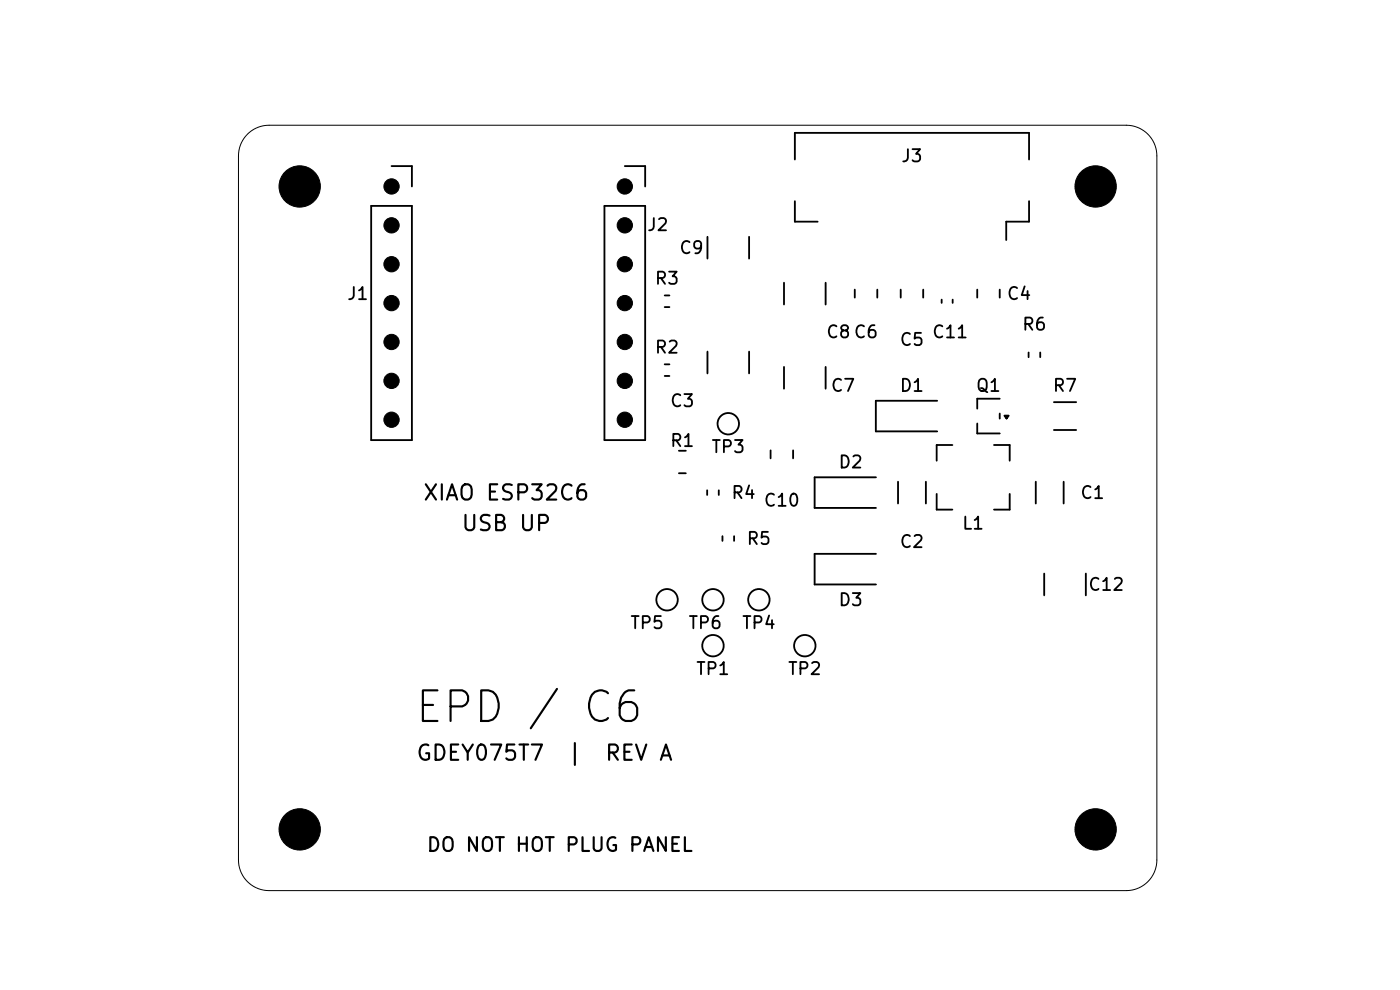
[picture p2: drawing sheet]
<svg xmlns="http://www.w3.org/2000/svg" width="297mm" height="210mm" viewBox="0 0 297 210" stroke-linecap="round" stroke-linejoin="round" font-family="sans-serif">
<defs><g id="words">
<text font-size="6.5" x="87.5" y="154.9">EPD / C6</text>
<g font-size="3.2">
<text x="89.5" y="107">XIAO ESP32C6</text>
<text x="97.7" y="113.5">USB UP</text>
<text x="88.1" y="162.2">GDEY075T7</text>
<text x="120.1" y="162.2">|</text>
<text x="128.1" y="162.2">REV A</text>
</g>
<text font-size="2.9" x="90.3" y="181.4">DO NOT HOT PLUG PANEL</text>
<g font-size="2.6">
<text x="191" y="35">J3</text>
<text x="137.1" y="49.6">J2</text>
<text x="143.9" y="54.5">C9</text>
<text x="73.4" y="64.3">J1</text>
<text x="138.7" y="61">R3</text>
<text x="213.4" y="64.3">C4</text>
<text x="216.6" y="70.7">R6</text>
<text x="138.7" y="75.6">R2</text>
<text x="175.1" y="72.4">C8C6</text>
<text x="190.7" y="74">C5</text>
<text x="197.6" y="72.4">C11</text>
<text x="176.1" y="83.7">C7</text>
<text x="190.7" y="83.7">D1</text>
<text x="206.8" y="83.7">Q1</text>
<text x="223.1" y="83.7">R7</text>
<text x="142" y="87">C3</text>
<text x="142" y="95.4">R1</text>
<text x="150.7" y="96.7">TP3</text>
<text x="177.7" y="100">D2</text>
<text x="155" y="106.5">R4</text>
<text x="229" y="106.5">C1</text>
<text x="161.8" y="108.1">C10</text>
<text x="203.9" y="113">L1</text>
<text x="158.2" y="116.2">R5</text>
<text x="190.7" y="116.9">C2</text>
<text x="230.7" y="125.9">C12</text>
<text x="177.7" y="129.2">D3</text>
<text x="133.5" y="134.1">TP5</text>
<text x="145.8" y="134.1">TP6</text>
<text x="157.2" y="134.1">TP4</text>
<text x="147.5" y="143.8">TP1</text>
<text x="167" y="143.8">TP2</text>
</g>
</g></defs>
<g fill="none" stroke="#000" stroke-width=".39">
<path d="M83.1 35.2h4.3v4.4M132.5 35.2h4.4v4.4M168.6 33.8v-5.6h49.7v5.6M78.7 43.7h8.7v49.7h-8.7zM128.2 43.7h8.7v49.7h-8.7zM150.1 50.2v4.7M158.9 50.2v4.7M166.3 60v4.6M168.6 42.7v4.3h4.9M175.2 60v4.6M218.3 42.7v4.3h-4.8v3.9M141 62.7h1"/>
<path d="M141 65.1h1M141 77.3h1M141 79.8h1M150.1 74.6v4.6M158.9 74.6v4.6M166.3 77.8v4.7M175.2 77.8v4.7M181.3 61.4v1.7M186.1 61.4v1.7M191.1 61.4v1.7M195.9 61.4v1.7M199.8 63.6v.7"/>
<path d="M202.1 63.6v.7M207.3 61.4v1.7M212.1 61.4v1.7M218.2 74.8v1M220.7 74.8v1M144 95.6h1.5M163.5 95.5v1.7M168.3 95.5v1.7M198.8 85h-13v6.5h13M202 94.4h-3.3v3.3M207.3 89.8v2.1h4.8M210.9 94.4h3.3v3.3"/>
<path d="M212.1 84.6h-4.8v2.1M212.1 87.7v1.1M213.1 88.2h.9l-.5 .6zM223.6 85.3h4.7M223.6 91.2h4.7M144 100.4h1.5M150 104v1M152.5 104v1M153.3 113.7v1M155.7 113.7v1M185.8 101.3h-13v6.4h13M185.8 117.5h-13v6.5h13"/>
<path d="M190.5 102.2v4.6M196.4 102.2v4.6M198.7 104.8v3.3h3.3M214.2 104.8v3.3h-3.3M219.7 102.2v4.6M225.6 102.2v4.6M221.5 121.7v4.6M230.4 121.7v4.6"/>
<circle cx="154.5" cy="89.9" r="2.27"/>
<circle cx="141.5" cy="127.2" r="2.27"/>
<circle cx="151.3" cy="137" r="2.27"/>
<circle cx="151.3" cy="127.2" r="2.27"/>
<circle cx="161" cy="127.2" r="2.27"/>
<circle cx="170.7" cy="137" r="2.27"/>
</g>
<path d="M213.1 88.2h.9l-.5 .6z" fill="#000"/>
<path d="M52.5 28.5a6.5 6.5 0 0 1 4.6-1.9h181.8a6.5 6.5 0 0 1 6.5 6.5v149.3a6.5 6.5 0 0 1-6.5 6.5h-181.8a6.5 6.5 0 0 1-6.5-6.5v-149.3a6.5 6.5 0 0 1 1.9-4.6z" fill="none" stroke="#000" stroke-width=".21"/>
<g fill="#000" stroke="#000" stroke-width=".21">
<circle cx="63.6" cy="39.6" r="4.4"/>
<circle cx="83.1" cy="39.6" r="1.62"/>
<circle cx="132.5" cy="39.6" r="1.62"/>
<circle cx="232.4" cy="39.6" r="4.4"/>
<circle cx="83.1" cy="47.8" r="1.62"/>
<circle cx="83.1" cy="56" r="1.62"/>
<circle cx="132.5" cy="47.8" r="1.62"/>
<circle cx="132.5" cy="56" r="1.62"/>
<circle cx="83.1" cy="72.5" r="1.62"/>
<circle cx="83.1" cy="64.3" r="1.62"/>
<circle cx="132.5" cy="72.5" r="1.62"/>
<circle cx="132.5" cy="64.3" r="1.62"/>
<circle cx="83.1" cy="89" r="1.62"/>
<circle cx="83.1" cy="80.8" r="1.62"/>
<circle cx="132.5" cy="80.8" r="1.62"/>
<circle cx="132.5" cy="89" r="1.62"/>
<circle cx="63.6" cy="175.9" r="4.4"/>
<circle cx="232.4" cy="175.9" r="4.4"/>
</g>
<use href="#words"/>
</svg>
